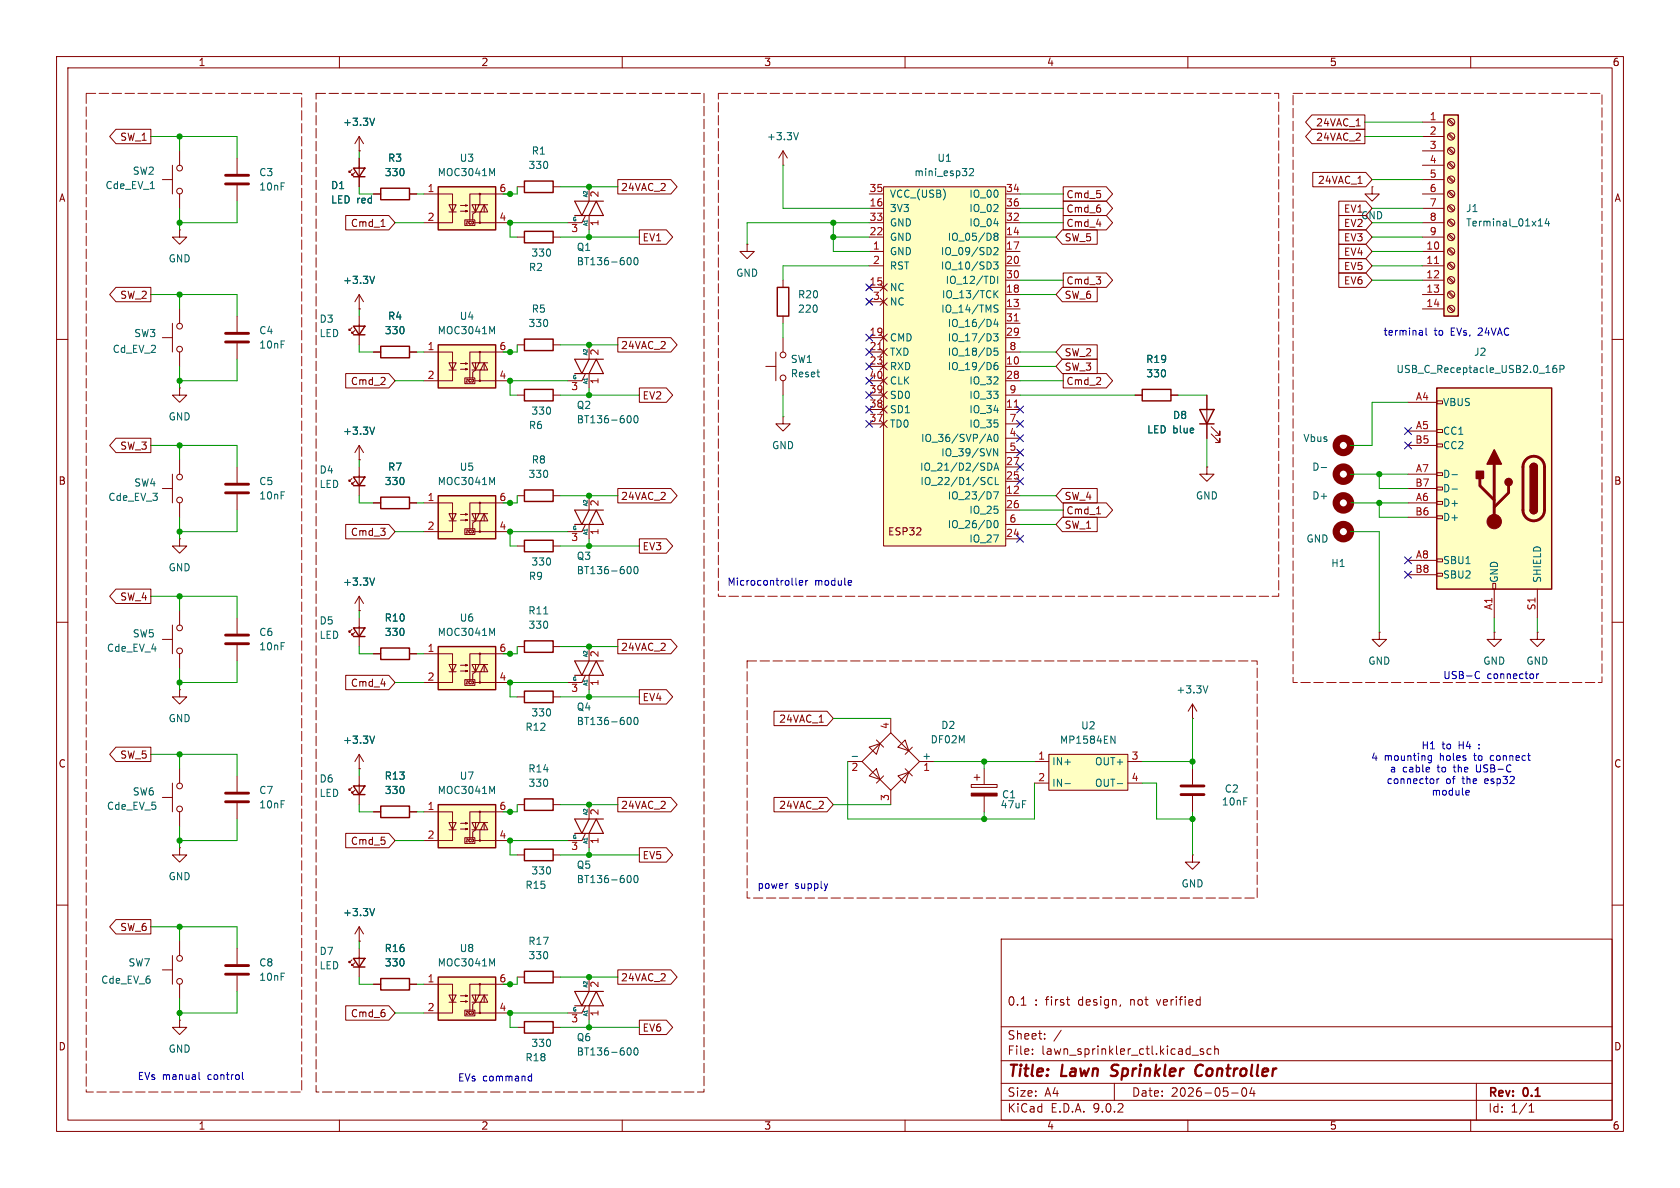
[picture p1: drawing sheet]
<svg xmlns="http://www.w3.org/2000/svg" width="297mm" height="210mm" viewBox="0 0 297 210" stroke-linecap="round" stroke-linejoin="round" font-family="sans-serif">
<defs><g id="words">
<g font-size="2.8" fill="#840000">
<text x="178" y="190.9">Title:</text>
<text x="187.7" y="190.9">Lawn</text>
<text x="197.3" y="190.9">Sprinkler</text>
<text x="213" y="190.9">Controller</text>
</g>
<g font-size="2.1" fill="#840000">
<text x="178" y="178">0.1</text>
<text x="182.9" y="178">: first</text>
<text x="190.8" y="178">design,</text>
<text x="200.1" y="178">not</text>
<text x="204.9" y="178">verified</text>
<text x="178" y="184">Sheet:</text>
<text x="178" y="186.7">File:</text>
<text x="184.1" y="186.7">lawn_sprinkler_ctl.kicad_sch</text>
<text x="178" y="196.9">KiCad</text>
<text x="178" y="194.1">Size:</text>
<text x="184.7" y="194.1">A4</text>
<text x="185.7" y="196.9">E.D.A.</text>
<text x="193.3" y="196.9">9.0.2</text>
<text x="200" y="194.1">Date:</text>
<text x="207" y="194.1">2026-05-04</text>
<text x="263" y="194.3">Rev:</text>
<text x="263" y="196.9">Id:</text>
<text x="267.1" y="196.9">1/1</text>
<text x="269.4" y="194.3">0.1</text>
</g>
<g font-size="1.8" fill="#840000">
<text x="35" y="11.9">1</text>
<text x="85" y="11.9">2</text>
<text x="135" y="11.9">3</text>
<text x="185" y="11.9">4</text>
<text x="235" y="11.9">5</text>
<text x="285" y="11.9">6</text>
<text x="232.6" y="22.5">24VAC_1</text>
<text x="21.2" y="25.1">SW_1</text>
<text x="232.6" y="25.1">24VAC_2</text>
<text x="10.3" y="35.9">A</text>
<text x="109.7" y="34">24VAC_2</text>
<text x="188.4" y="35.2">Cmd_5</text>
<text x="232.9" y="32.7">24VAC_1</text>
<text x="285.3" y="35.9">A</text>
<text x="61.9" y="40.3">Cmd_1</text>
<text x="188.4" y="37.8">Cmd_6</text>
<text x="188.4" y="40.3">Cmd_4</text>
<text x="237.5" y="40.3">EV2</text>
<text x="237.5" y="37.8">EV1</text>
<text x="113.5" y="42.9">EV1</text>
<text x="188.1" y="42.9">SW_5</text>
<text x="237.5" y="47.9">EV5</text>
<text x="237.5" y="45.4">EV4</text>
<text x="237.5" y="42.9">EV3</text>
<text x="21.2" y="53">SW_2</text>
<text x="188.1" y="53">SW_6</text>
<text x="188.4" y="50.5">Cmd_3</text>
<text x="237.5" y="50.5">EV6</text>
<text x="109.7" y="61.9">24VAC_2</text>
<text x="188.1" y="63.2">SW_2</text>
<text x="188.1" y="65.7">SW_3</text>
<text x="61.9" y="68.3">Cmd_2</text>
<text x="113.5" y="70.8">EV2</text>
<text x="188.4" y="68.3">Cmd_2</text>
<text x="21.2" y="79.7">SW_3</text>
<text x="10.3" y="85.9">B</text>
<text x="109.7" y="88.6">24VAC_2</text>
<text x="188.1" y="88.6">SW_4</text>
<text x="285.3" y="85.9">B</text>
<text x="61.9" y="94.9">Cmd_3</text>
<text x="156.9" y="94.8">ESP32</text>
<text x="188.1" y="93.7">SW_1</text>
<text x="188.4" y="91.1">Cmd_1</text>
<text x="113.5" y="97.5">EV3</text>
<text x="21.2" y="106.4">SW_4</text>
<text x="109.7" y="115.3">24VAC_2</text>
<text x="61.9" y="121.6">Cmd_4</text>
<text x="113.5" y="124.1">EV4</text>
<text x="137.6" y="128">24VAC_1</text>
<text x="10.3" y="135.9">C</text>
<text x="21.2" y="134.3">SW_5</text>
<text x="285.3" y="135.9">C</text>
<text x="109.7" y="143.2">24VAC_2</text>
<text x="137.6" y="143.2">24VAC_2</text>
<text x="61.9" y="149.5">Cmd_5</text>
<text x="113.5" y="152.1">EV5</text>
<text x="21.2" y="164.8">SW_6</text>
<text x="109.7" y="173.7">24VAC_2</text>
<text x="10.3" y="185.9">D</text>
<text x="61.9" y="180">Cmd_6</text>
<text x="113.5" y="182.6">EV6</text>
<text x="285.3" y="185.9">D</text>
<text x="35" y="199.9">1</text>
<text x="85" y="199.9">2</text>
<text x="135" y="199.9">3</text>
<text x="185" y="199.9">4</text>
<text x="235" y="199.9">5</text>
<text x="285" y="199.9">6</text>
</g>
<g font-size="1.8" fill="#006464">
<text x="60.6" y="22.5">+3.3V</text>
<text x="68.5" y="28.8">R3</text>
<text x="81.2" y="28.8">U3</text>
<text x="93.9" y="27.5">R1</text>
<text x="135.5" y="25">+3.3V</text>
<text x="165.6" y="28.8">U1</text>
<text x="18.6" y="33.6">Cde_EV_1</text>
<text x="23.4" y="31.1">SW2</text>
<text x="45.7" y="31.3">C3</text>
<text x="45.7" y="33.9">10nF</text>
<text x="58.4" y="33.6">D1</text>
<text x="67.9" y="31.3">330</text>
<text x="77.3" y="31.3">MOC3041M</text>
<text x="93.3" y="30.1">330</text>
<text x="157.2" y="35.2">VCC_(USB)</text>
<text x="161.6" y="31.3">mini_esp32</text>
<text x="171.3" y="35.2">IO_00</text>
<text x="58.4" y="36.2">LED red</text>
<text x="157.2" y="37.7">3V3</text>
<text x="157.2" y="40.2">GND</text>
<text x="171.3" y="37.7">IO_02</text>
<text x="171.3" y="40.2">IO_04</text>
<text x="240.5" y="39">GND</text>
<text x="259.1" y="37.7">J1</text>
<text x="259.1" y="40.2">Terminal_01x14</text>
<text x="29.7" y="46.6">GND</text>
<text x="93.8" y="45.6">330</text>
<text x="101.9" y="44.6">Q1</text>
<text x="101.9" y="47.1">BT136-600</text>
<text x="157.2" y="45.3">GND</text>
<text x="157.2" y="47.9">RST</text>
<text x="157.2" y="42.8">GND</text>
<text x="166.2" y="45.3">IO_09/SD2</text>
<text x="166.2" y="47.9">IO_10/SD3</text>
<text x="167.4" y="42.8">IO_05/D8</text>
<text x="60.6" y="50.4">+3.3V</text>
<text x="93.4" y="48.1">R2</text>
<text x="130" y="49.1">GND</text>
<text x="141" y="52.9">R20</text>
<text x="157.2" y="51.7">NC</text>
<text x="166.4" y="52.9">IO_13/TCK</text>
<text x="167.1" y="50.4">IO_12/TDI</text>
<text x="23.6" y="59.8">SW3</text>
<text x="45.7" y="59.3">C4</text>
<text x="56.4" y="57.3">D3</text>
<text x="56.4" y="59.8">LED</text>
<text x="67.9" y="59.3">330</text>
<text x="68.5" y="56.7">R4</text>
<text x="77.3" y="59.3">MOC3041M</text>
<text x="81.2" y="56.7">U4</text>
<text x="93.3" y="58">330</text>
<text x="93.9" y="55.5">R5</text>
<text x="141" y="55.5">220</text>
<text x="157.2" y="54.2">NC</text>
<text x="166.3" y="55.5">IO_14/TMS</text>
<text x="167.4" y="58">IO_16/D4</text>
<text x="19.8" y="62.6">Cd_EV_2</text>
<text x="45.7" y="61.8">10nF</text>
<text x="139.7" y="64.4">SW1</text>
<text x="157.2" y="60.6">CMD</text>
<text x="157.2" y="63.1">TXD</text>
<text x="157.2" y="65.6">RXD</text>
<text x="167.4" y="60.6">IO_17/D3</text>
<text x="167.4" y="63.1">IO_18/D5</text>
<text x="167.4" y="65.6">IO_19/D6</text>
<text x="202.5" y="64.4">R19</text>
<text x="260.5" y="63.1">J2</text>
<text x="139.7" y="66.9">Reset</text>
<text x="157.2" y="68.2">CLK</text>
<text x="157.2" y="70.7">SD0</text>
<text x="171.3" y="68.2">IO_32</text>
<text x="171.3" y="70.7">IO_33</text>
<text x="202.6" y="66.9">330</text>
<text x="246.8" y="66.1">USB_C_Receptacle_USB2.0_16P</text>
<text x="255" y="72">VBUS</text>
<text x="29.7" y="74.5">GND</text>
<text x="60.6" y="77.1">+3.3V</text>
<text x="93.4" y="76">R6</text>
<text x="93.8" y="73.5">330</text>
<text x="101.9" y="72.5">Q2</text>
<text x="101.9" y="75">BT136-600</text>
<text x="157.2" y="73.3">SD1</text>
<text x="157.2" y="75.8">TD0</text>
<text x="171.3" y="73.3">IO_34</text>
<text x="171.3" y="75.8">IO_35</text>
<text x="202.7" y="76.8">LED blue</text>
<text x="207.3" y="74.3">D8</text>
<text x="255" y="77.1">CC1</text>
<text x="56.4" y="83.9">D4</text>
<text x="68.5" y="83.4">R7</text>
<text x="81.2" y="83.4">U5</text>
<text x="93.9" y="82.1">R8</text>
<text x="136.4" y="79.6">GND</text>
<text x="162.6" y="83.4">IO_21/D2/SDA</text>
<text x="162.7" y="78.3">IO_36/SVP/A0</text>
<text x="166.3" y="80.9">IO_39/SVN</text>
<text x="230.3" y="78.3">Vbus</text>
<text x="231.9" y="83.4">D-</text>
<text x="255" y="79.6">CC2</text>
<text x="19.1" y="88.7">Cde_EV_3</text>
<text x="23.6" y="86.2">SW4</text>
<text x="45.7" y="86">C5</text>
<text x="45.7" y="88.5">10nF</text>
<text x="56.4" y="86.5">LED</text>
<text x="67.9" y="86">330</text>
<text x="77.3" y="86">MOC3041M</text>
<text x="93.3" y="84.7">330</text>
<text x="162.6" y="86">IO_22/D1/SCL</text>
<text x="167.4" y="88.5">IO_23/D7</text>
<text x="211.3" y="88.5">GND</text>
<text x="231.9" y="88.5">D+</text>
<text x="255" y="84.7">D-</text>
<text x="255" y="87.2">D-</text>
<text x="255" y="89.8">D+</text>
<text x="167.4" y="93.6">IO_26/D0</text>
<text x="171.3" y="91">IO_25</text>
<text x="255" y="92.3">D+</text>
<text x="29.7" y="101.2">GND</text>
<text x="93.8" y="100.2">330</text>
<text x="101.9" y="99.2">Q3</text>
<text x="101.9" y="101.7">BT136-600</text>
<text x="171.3" y="96.1">IO_27</text>
<text x="230.9" y="96.1">GND</text>
<text x="235.2" y="100.4">H1</text>
<text x="255" y="99.9">SBU1</text>
<text x="60.6" y="103.7">+3.3V</text>
<text x="93.4" y="102.7">R9</text>
<text x="255" y="102.5">SBU2</text>
<text x="265" y="103.1" transform="rotate(-90 265 103.1)">GND</text>
<text x="272.6" y="103.1" transform="rotate(-90 272.6 103.1)">SHIELD</text>
<text x="23.4" y="112.9">SW5</text>
<text x="45.7" y="112.6">C6</text>
<text x="56.4" y="110.6">D5</text>
<text x="56.4" y="113.1">LED</text>
<text x="67.9" y="110.1">R10</text>
<text x="67.9" y="112.6">330</text>
<text x="77.3" y="112.6">MOC3041M</text>
<text x="81.2" y="110.1">U6</text>
<text x="93.3" y="108.8">R11</text>
<text x="93.3" y="111.4">330</text>
<text x="18.8" y="115.4">Cde_EV_4</text>
<text x="45.7" y="115.2">10nF</text>
<text x="241.8" y="117.7">GND</text>
<text x="262.1" y="117.7">GND</text>
<text x="269.7" y="117.7">GND</text>
<text x="101.9" y="125.8">Q4</text>
<text x="207.9" y="122.8">+3.3V</text>
<text x="29.7" y="127.9">GND</text>
<text x="60.6" y="131.7">+3.3V</text>
<text x="92.8" y="129.4">R12</text>
<text x="93.8" y="126.8">330</text>
<text x="101.9" y="128.4">BT136-600</text>
<text x="164.4" y="131.6">DF02M</text>
<text x="166.3" y="129.1">D2</text>
<text x="187.3" y="131.7">MP1584EN</text>
<text x="191" y="129.1">U2</text>
<text x="93.3" y="136.8">R14</text>
<text x="162.9" y="134.4">+</text>
<text x="185.9" y="135.5">IN+</text>
<text x="193.5" y="135.5">OUT+</text>
<text x="18.8" y="143.4">Cde_EV_5</text>
<text x="23.4" y="140.8">SW6</text>
<text x="45.7" y="140.6">C7</text>
<text x="45.7" y="143.1">10nF</text>
<text x="56.4" y="138.5">D6</text>
<text x="56.4" y="141.1">LED</text>
<text x="67.9" y="138">R13</text>
<text x="67.9" y="140.6">330</text>
<text x="77.3" y="140.6">MOC3041M</text>
<text x="81.2" y="138">U7</text>
<text x="93.3" y="139.3">330</text>
<text x="176.8" y="143.1">47uF</text>
<text x="177" y="141.3">C1</text>
<text x="185.9" y="139.3">IN-</text>
<text x="193.5" y="139.3">OUT-</text>
<text x="215.9" y="142.6">10nF</text>
<text x="216.4" y="140.3">C2</text>
<text x="29.7" y="155.8">GND</text>
<text x="93.8" y="154.8">330</text>
<text x="101.9" y="153.8">Q5</text>
<text x="92.8" y="157.3">R15</text>
<text x="101.9" y="156.3">BT136-600</text>
<text x="208.8" y="157.1">GND</text>
<text x="60.6" y="162.2">+3.3V</text>
<text x="93.3" y="167.2">R17</text>
<text x="22.6" y="171">SW7</text>
<text x="45.7" y="171">C8</text>
<text x="45.7" y="173.6">10nF</text>
<text x="56.4" y="169">D7</text>
<text x="56.4" y="171.6">LED</text>
<text x="67.9" y="168.5">R16</text>
<text x="67.9" y="171">330</text>
<text x="77.3" y="171">MOC3041M</text>
<text x="81.2" y="168.5">U8</text>
<text x="93.3" y="169.8">330</text>
<text x="17.8" y="174.1">Cde_EV_6</text>
<text x="93.8" y="185.3">330</text>
<text x="101.9" y="184.3">Q6</text>
<text x="29.7" y="186.3">GND</text>
<text x="92.8" y="187.8">R18</text>
<text x="101.9" y="186.8">BT136-600</text>
</g>
<g font-size="1.8" fill="#a90000">
<text x="252.7" y="21.3">1</text>
<text x="252.7" y="23.9">2</text>
<text x="252.7" y="26.4">3</text>
<text x="252.7" y="29">4</text>
<text x="75.5" y="34">1</text>
<text x="88.2" y="34">6</text>
<text x="106.1" y="35" transform="rotate(-90 106.1 35)">2</text>
<text x="153.6" y="34">35</text>
<text x="177.8" y="34">34</text>
<text x="252.7" y="31.5">5</text>
<text x="252.7" y="34">6</text>
<text x="75.5" y="39.1">2</text>
<text x="88.2" y="39.1">4</text>
<text x="100.9" y="41.4">3</text>
<text x="106.1" y="40.1" transform="rotate(-90 106.1 40.1)">1</text>
<text x="153.6" y="36.6">16</text>
<text x="153.6" y="39.1">33</text>
<text x="153.6" y="41.7">22</text>
<text x="177.8" y="36.6">36</text>
<text x="177.8" y="39.1">32</text>
<text x="177.8" y="41.7">14</text>
<text x="252.7" y="36.6">7</text>
<text x="252.7" y="39.1">8</text>
<text x="252.7" y="41.7">9</text>
<text x="154.2" y="44.2">1</text>
<text x="154.2" y="46.7">2</text>
<text x="177.8" y="44.2">17</text>
<text x="177.8" y="46.7">20</text>
<text x="252.1" y="44.2">10</text>
<text x="252.1" y="46.7">11</text>
<text x="153.6" y="50.5">15</text>
<text x="154.2" y="53.1">3</text>
<text x="177.8" y="49.3">30</text>
<text x="177.8" y="51.8">18</text>
<text x="252.1" y="49.3">12</text>
<text x="252.1" y="51.8">13</text>
<text x="153.6" y="59.4">19</text>
<text x="177.8" y="54.4">13</text>
<text x="177.8" y="56.9">31</text>
<text x="177.8" y="59.4">29</text>
<text x="252.1" y="54.4">14</text>
<text x="75.5" y="62">1</text>
<text x="88.2" y="62">6</text>
<text x="106.1" y="62.9" transform="rotate(-90 106.1 62.9)">2</text>
<text x="153.6" y="62">21</text>
<text x="153.6" y="64.5">23</text>
<text x="177.8" y="64.5">10</text>
<text x="178.4" y="62">8</text>
<text x="75.5" y="67.1">2</text>
<text x="88.2" y="67.1">4</text>
<text x="100.9" y="69.3">3</text>
<text x="106.1" y="68" transform="rotate(-90 106.1 68)">1</text>
<text x="153.6" y="67.1">40</text>
<text x="153.6" y="69.6">39</text>
<text x="177.8" y="67.1">28</text>
<text x="178.4" y="69.6">9</text>
<text x="250.2" y="70.9">A4</text>
<text x="153.6" y="72.1">38</text>
<text x="153.6" y="74.7">37</text>
<text x="177.8" y="72.1">11</text>
<text x="178.4" y="77.2">4</text>
<text x="178.4" y="74.7">7</text>
<text x="250.2" y="75.9">A5</text>
<text x="177.8" y="82.3">27</text>
<text x="178.4" y="79.8">5</text>
<text x="250.1" y="78.5">B5</text>
<text x="250.2" y="83.6">A7</text>
<text x="75.5" y="88.6">1</text>
<text x="88.2" y="88.6">6</text>
<text x="106.1" y="89.6" transform="rotate(-90 106.1 89.6)">2</text>
<text x="177.8" y="84.8">25</text>
<text x="177.8" y="87.4">12</text>
<text x="177.8" y="89.9">26</text>
<text x="250.1" y="86.1">B7</text>
<text x="250.2" y="88.6">A6</text>
<text x="75.5" y="93.7">2</text>
<text x="88.2" y="93.7">4</text>
<text x="100.9" y="96">3</text>
<text x="106.1" y="94.7" transform="rotate(-90 106.1 94.7)">1</text>
<text x="177.8" y="95">24</text>
<text x="178.4" y="92.5">6</text>
<text x="250.1" y="91.2">B6</text>
<text x="250.1" y="101.3">B8</text>
<text x="250.2" y="98.8">A8</text>
<text x="263.9" y="107.9" transform="rotate(-90 263.9 107.9)">A1</text>
<text x="271.5" y="108" transform="rotate(-90 271.5 108)">S1</text>
<text x="75.5" y="115.3">1</text>
<text x="88.2" y="115.3">6</text>
<text x="106.1" y="116.3" transform="rotate(-90 106.1 116.3)">2</text>
<text x="75.5" y="120.4">2</text>
<text x="88.2" y="120.4">4</text>
<text x="100.9" y="122.6">3</text>
<text x="106.1" y="121.4" transform="rotate(-90 106.1 121.4)">1</text>
<text x="157.2" y="129" transform="rotate(-90 157.2 129)">4</text>
<text x="150.4" y="136.6">2</text>
<text x="163.1" y="136.6">1</text>
<text x="183.4" y="134.4">1</text>
<text x="200" y="134.4">3</text>
<text x="75.5" y="143.3">1</text>
<text x="88.2" y="143.3">6</text>
<text x="157.2" y="141.7" transform="rotate(-90 157.2 141.7)">3</text>
<text x="183.4" y="138.2">2</text>
<text x="200" y="138.2">4</text>
<text x="75.5" y="148.3">2</text>
<text x="88.2" y="148.3">4</text>
<text x="106.1" y="149.3" transform="rotate(-90 106.1 149.3)">1</text>
<text x="106.1" y="144.2" transform="rotate(-90 106.1 144.2)">2</text>
<text x="100.9" y="150.6">3</text>
<text x="75.5" y="173.7">1</text>
<text x="88.2" y="173.7">6</text>
<text x="75.5" y="178.8">2</text>
<text x="88.2" y="178.8">4</text>
<text x="106.1" y="179.8" transform="rotate(-90 106.1 179.8)">1</text>
<text x="106.1" y="174.7" transform="rotate(-90 106.1 174.7)">2</text>
<text x="100.9" y="181.1">3</text>
</g>
<g font-size="1.8" fill="#0000c2">
<text x="244.5" y="59.5">terminal</text>
<text x="253.5" y="59.5">to</text>
<text x="256.6" y="59.5">EVs,</text>
<text x="261.6" y="59.5">24VAC</text>
<text x="128.5" y="103.7">Microcontroller</text>
<text x="144" y="103.7">module</text>
<text x="255.1" y="120.2">USB-C</text>
<text x="262.9" y="120.2">connector</text>
<text x="242.3" y="134.7">4</text>
<text x="244.7" y="134.7">mounting</text>
<text x="245.6" y="136.8">a</text>
<text x="247.9" y="136.8">cable</text>
<text x="251.2" y="132.7">H1</text>
<text x="254.2" y="136.8">to</text>
<text x="254.6" y="134.7">holes</text>
<text x="254.9" y="132.7">to</text>
<text x="257.3" y="136.8">the</text>
<text x="258" y="132.7">H4</text>
<text x="260.9" y="134.7">to</text>
<text x="261.4" y="136.8">USB-C</text>
<text x="263.9" y="134.7">connect</text>
<text x="245" y="138.8">connector</text>
<text x="253" y="140.8">module</text>
<text x="255.6" y="138.8">of</text>
<text x="258.6" y="138.8">the</text>
<text x="262.8" y="138.8">esp32</text>
<text x="133.8" y="157.3">power</text>
<text x="140.5" y="157.3">supply</text>
<text x="24.2" y="191.1">EVs manual</text>
<text x="36.8" y="191.1">control</text>
<text x="80.9" y="191.4">EVs command</text>
</g>
<g font-size=".9" fill="#006464">
<text x="103.9" y="35" transform="rotate(-90 103.9 35)">A2</text>
<text x="101.1" y="39.1">G</text>
<text x="103.9" y="40.1" transform="rotate(-90 103.9 40.1)">A1</text>
<text x="103.9" y="63" transform="rotate(-90 103.9 63)">A2</text>
<text x="101.1" y="67.1">G</text>
<text x="103.9" y="68" transform="rotate(-90 103.9 68)">A1</text>
<text x="103.9" y="89.6" transform="rotate(-90 103.9 89.6)">A2</text>
<text x="101.1" y="93.7">G</text>
<text x="103.9" y="94.7" transform="rotate(-90 103.9 94.7)">A1</text>
<text x="103.9" y="116.3" transform="rotate(-90 103.9 116.3)">A2</text>
<text x="101.1" y="120.4">G</text>
<text x="103.9" y="121.4" transform="rotate(-90 103.9 121.4)">A1</text>
<text x="101.1" y="148.3">G</text>
<text x="103.9" y="149.3" transform="rotate(-90 103.9 149.3)">A1</text>
<text x="103.9" y="144.2" transform="rotate(-90 103.9 144.2)">A2</text>
<text x="101.1" y="178.8">G</text>
<text x="103.9" y="179.8" transform="rotate(-90 103.9 179.8)">A1</text>
<text x="103.9" y="174.7" transform="rotate(-90 103.9 174.7)">A2</text>
</g>
<g font-size=".7" fill="#840000">
<text x="82.1" y="39.9">ZCD</text>
<text x="82.1" y="67.8">ZCD</text>
<text x="82.1" y="94.5">ZCD</text>
<text x="82.1" y="121.1">ZCD</text>
<text x="82.1" y="149.1">ZCD</text>
<text x="82.1" y="179.6">ZCD</text>
</g>
</g></defs>
<g fill="none" stroke="#840000" stroke-width=".18">
<path d="M10 10h277v190h-277zM12 12h273v186h-273zM60 10v2M110 10v2M160 10v2M210 10v2M260 10v2M41.9 27.9v2.8M41.9 32.8v2.8M62.2 30l-.5 .5v-.3v.3h.3M62.7 30.5l-.5 .5v-.3v.3h.3M63.5 27.9v5.1"/>
<path d="M28.7 59.7h1.8M30.5 57.2v5M31.7 40.6v1.3h1.3l-1.3 1.3-1.2-1.3h1.2M31.7 40.6h.1M31.7 54.6v2.6M41.9 55.9v2.8M62.2 57.9l-.5 .5v-.2v.2h.3M62.7 58.4l-.5 .5v-.2v.2h.3M63.5 54.6h.1M63.5 52.1v2.5M63.5 55.9v5.1M63.5 52.1l-.8 1.2"/>
<path d="M63.5 52.1l.8 1.2M10 60h2M31.7 62.2v2.6M41.9 60.7v2.8M63.5 78.7v2.6M63.5 78.7l-.8 1.3M63.5 78.7l.8 1.3M200.7 69.9h1.2M207 69.9h1.3M213.4 69.9v7.6M214.1 76.7l1.5 1.5v-.7v.7h-.7M214.1 75.4l1.5 1.6v-.8v.8h-.7"/>
<path d="M285 60h2M41.9 82.6v2.7M41.9 87.4v2.8M62.2 84.6l-.5 .5v-.3v.3h.3M62.7 85.1l-.5 .5v-.3v.3h.3M63.5 81.3h.1M63.5 82.6v5M213.4 82.6v1.2h1.2l-1.2 1.3-1.3-1.3h1.3M213.4 82.6h.1M10 110h2M285 110h2M62.2 139.2l-.5 .5v-.3v.3h.3"/>
<path d="M62.7 139.7l-.5 .5v-.2v.2h.3M63.5 135.9h.1M63.5 133.4v2.5M63.5 137.2v5M63.5 133.4l-.8 1.2M63.5 133.4l.8 1.2M66 143.5h1.3M72.4 143.5h1.3M10 160h2M62.2 169.7l-.5 .5v-.3v.3h.3M62.7 170.2l-.5 .5v-.3v.3h.3M63.5 166.4h.1"/>
<path d="M63.5 163.8v2.6M63.5 167.6v5.1M63.5 163.8l-.8 1.3M63.5 163.8l.8 1.3M66 174h1.3M72.4 174h1.3M177 166h108v32h-108zM180.5 177.7h.9M188.5 176.7h.6M188.8 177.6l.3 .1M198.1 177.6l-.1 .2M285 160h2"/>
<path d="M60 198v2M110 198v2M160 198v2M177 194.5h108M177 191.5h108M177 187.5h108M177 181.5h108M182.5 186.3v.1M182.5 185.5v.1M184.7 183.6v.1M184.7 182.8v.1M187.6 182.1l-1.3 2"/>
<path d="M197 191.5v3M210 198v2M210.7 186.5h1.2M212.7 185.5l-.3-.1-.2 .2v.2l.5 .2v.3h-.5M214.1 185.5l-.4-.1-.3 .3v.4l.1 .2h.6M214.7 185.5l.3-.1 .3 .1 .1 .9M214.7 184.9v1.5M217.7 193.2h1.2M219.7 192.4l.2-.1a.81 .81 0 0 1 .6 .6 .81 .81 0 0 1-.3 .8l-.2 .1a.81 .81 0 0 1-.3-1.4zM221.3 192.2l-.3 1.1h.9M221.7 192.8v1M260 198v2"/>
<path d="M261 191.5v6.5M270.3 196.6h.9M270.3 195.5l.4-.4v1.5"/>
<circle cx="31.8" cy="57.7" r=".51"/>
<circle cx="31.8" cy="61.7" r=".51"/>
</g>
<path d="M196.4 190.1l.2 .1M196.7 188.4l-.1 .2v.4M212.3 188.2a1.13 1.13 0 0 0-.9 .7 1.13 1.13 0 0 0 .2 1.2l.3 .1 .5-.1" fill="none" stroke="#840000" stroke-width=".4"/>
<g fill="none" stroke="#840000" stroke-width="1.3">
<circle cx="237.5" cy="83.8" r="1.27"/>
<circle cx="237.5" cy="94" r="1.27"/>
</g>
<path d="M66.2 48.8l-.4 1.3M66.2 75.5l-.4 1.3M233.6 82.6h.9M66.2 130.1l-.4 1.3M66.2 160.6l-.4 1.3" fill="none" stroke="#006464" stroke-width=".18"/>
<g fill="none" stroke="#840000" stroke-width=".25">
<path d="M62.5 29.7h2l-1 1.5zM62.5 31.2h2M62.5 57.7h2l-1 1.5zM62.5 59.2h2M201.9 68.8h5.1v2.1h-5.1zM212.1 72.4h2.5l-1.2 2.5zM212.1 74.9h2.5M62.5 84.3h2l-1 1.6zM62.5 85.9h2M62.5 138.9h2l-1 1.6zM62.5 140.5h2M67.3 142.5h5.1v2h-5.1z"/>
<path d="M62.5 169.4h2l-1 1.5zM62.5 170.9h2M67.3 173h5.1v2h-5.1z"/>
</g>
<path d="M39.9 31h4M39.9 32.5h4M39.9 58.9h4M39.9 60.5h4M39.9 85.6h4M39.9 87.1h4" fill="none" stroke="#840000" stroke-width=".51"/>
<path d="M77.5 142.2h10.1v7.7h-10.1z" fill="#ffffc2"/>
<g fill="none" stroke="#840000" stroke-width=".18">
<path d="M62.2 111.3l-.5 .5v-.3v.3h.3M62.7 111.8l-.5 .5v-.3v.3h.3M63.5 109.2v5.1M264.2 111.8v1.2h1.2l-1.2 1.3-1.3-1.3h1.3M264.2 111.8h.1M171.7 138.7h4.6v.5h-4.6zM172.2 137.4h1M172.7 136.9v1M174 135.9v2.8M74.9 143.5h5.1v5.1h-5.1M79.4 145.4h1.2l-.6 1.3zM79.4 146.7h1.2"/>
<path d="M81.4 145.5h1.3l-.4 .2v-.3l.4 .1M81.4 146.6h1.3l-.4 .1v-.3l.4 .2M82.2 148.1h1.7v1h-1.7zM83.4 146.7h2.8l-.6-1.3-.6 1.3M83.9 148.6h.9M84.1 145.4v1.3l-.5 .4v1M84.7 145.4l-.6 1.3-.7-1.3h2.8M84.8 143.5h-1.7v4.6M84.8 146.7v1.9h5.4M85.6 145.4v1.3M90.2 143.5h-5.4v1.9M174 140.7v2.8"/>
<path d="M41.9 167.6v2.8M41.9 172.5v2.8"/>
<circle cx="84.8" cy="148.6" r=".13"/>
<circle cx="84.8" cy="143.5" r=".13"/>
</g>
<path d="M62.5 111h2l-1 1.5zM62.5 112.5h2M77.5 142.2h10.1v7.7h-10.1z" fill="none" stroke="#840000" stroke-width=".25"/>
<path d="M87 139.9l.4-.9v1.3" fill="none" stroke="#006464" stroke-width=".18"/>
<path d="M39.9 170.7h4M39.9 172.2h4" fill="none" stroke="#840000" stroke-width=".51"/>
<path d="M171.7 140.2h4.6v.5h-4.6z" fill="#840000" stroke="#840000" stroke-width=".18"/>
<path d="M185.4 133.4h14v6.3h-14z" fill="#ffffc2"/>
<g fill="none" stroke="#840000" stroke-width=".18">
<path d="M103.5 92.7l-.6 1.3h-2.6M104.1 87.6v2.6M104.1 92.7v2.6M149.9 134.6h2.5M153.7 132.1l1.9-.7-.7 2zM154.9 135.9l.7 1.9-1.9-.6zM154.9 130.8l1.3 1.3M156.2 137.2l-1.3 1.2M157.5 129.5l5.1 5.1-5.1 5.1-5.1-5.1zM157.5 127v2.5M157.5 139.7v2.5M158.7 137.2l2-.7-.7 1.9z"/>
<path d="M160 130.8l.7 1.9-2-.6zM160 135.9l1.3 1.3M161.3 132.1l-1.3 1.3M162.6 134.6h2.5M182.9 134.6h2.5M182.9 138.4h2.5M185.4 133.4h14v6.3h-14zM199.4 134.6h2.5M199.4 138.4h2.5"/>
</g>
<path d="M111.2 100.1a.68 .68 0 0 1 .4 .7 .68 .68 0 0 1-.4 .6M112.2 100.3l.2-.2a.68 .68 0 0 1 .4 .7 .68 .68 0 0 1-.4 .6l-.2-.1-.1-.4zM150.6 133.7h1M188.3 138.5h.9M196.4 130.1l.7 1.3v-1.3M197.5 138.5h1" fill="none" stroke="#006464" stroke-width=".18"/>
<path d="M101.6 92.7h5.1l-1.3-2.5-1.3 2.5M104.1 90.2l-1.2 2.5-1.3-2.5h5.1" fill="none" stroke="#840000" stroke-width=".2"/>
<path d="M254 68.6h20.3v35.5h-20.3z" fill="#ffffc2"/>
<g fill="none" stroke="#840000" stroke-width=".18">
<path d="M242.6 33v1.3h1.2l-1.2 1.3-1.3-1.3h1.3M242.6 33h.1M248.9 71.1h5.1M248.9 76.2h5.1M248.9 78.7h5.1M254 70.9h1v.5h-1zM254 75.9h1v.6h-1zM254 78.5h1v.5h-1zM248.9 83.8h5.1M248.9 86.4h5.1M248.9 88.9h5.1M248.9 91.4h5.1"/>
<path d="M248.9 99.1h5.1M254 83.6h1v.5h-1zM254 86.1h1v.5h-1zM254 88.6h1v.6h-1zM254 91.2h1v.5h-1zM254 98.8h1v.5h-1zM248.9 101.6h5.1M254 101.3h1v.6h-1zM263.9 103.1h.5v1h-.5zM264.2 104.1v5.1M271.8 104.1v5.1"/>
</g>
<path d="M254 68.6h20.3v35.5h-20.3zM270.5 82.6a.64 .64 0 0 1 .6-.7 .64 .64 0 0 1 .7 .7M270.5 90.2a.64 .64 0 0 0 .6 .6 .64 .64 0 0 0 .7-.6" fill="none" stroke="#840000" stroke-width=".25"/>
<path d="M261.6 84.6v1.3l2.6 2.5M264.2 82v10.2M266.7 85.9v1.2l-2.5 2.6M269.8 81.2a1.91 1.91 0 0 1 2.1-.4 1.91 1.91 0 0 1 1.1 1.8v7.6a1.91 1.91 0 0 1-1.9 1.9 1.91 1.91 0 0 1-1.9-1.9v-7.8l.2-.6z" fill="none" stroke="#840000" stroke-width=".51"/>
<g fill="#840000" stroke="#840000" stroke-width=".25">
<path d="M270.5 82.6h1.3v7.6h-1.3z"/>
<path d="M270.7 82.1a.64 .64 0 0 1 .7-.1 .64 .64 0 0 1 .4 .6h-1.3z"/>
<path d="M270.5 90.2h1.3a.64 .64 0 0 1-.7 .6 .64 .64 0 0 1-.6-.6z"/>
<path d="M264.2 79.5l1.2 2.5h-2.5z"/>
<path d="M261 83.3h1.3v1.3h-1.3z"/>
<circle cx="266.7" cy="85.2" r=".63"/>
</g>
<circle cx="264.2" cy="92.2" r="1.27" fill="#840000" stroke="#840000" stroke-width=".18"/>
<path d="M275.1 64.6h-.3a.86 .86 0 0 0 0 1.3l.4-.2v-.4l-.2-.2h-.2l-.3 .2M275.8 65.3l.6-.1 .1-.2-.1-.3-.6-.1v1.3M256.7 83.9h1M256.7 86.5h1" fill="none" stroke="#006464" stroke-width=".18"/>
<path d="M77.5 61h10.1v7.6h-10.1z" fill="#ffffc2"/>
<g fill="none" stroke="#840000" stroke-width=".18">
<path d="M74.9 62.2h5.1v5.1h-5.1M79.4 64.1h1.2l-.6 1.3zM79.4 65.4h1.2M81.4 64.3h1.3l-.4 .1v-.3l.4 .2M81.4 65.3h1.3l-.4 .1v-.2l.4 .1M82.2 66.8h1.7v1h-1.7zM83.4 65.4h2.8l-.6-1.3-.6 1.3M83.9 67.3h.9M84.1 64.1v1.3l-.5 .4v1M84.7 64.1l-.6 1.3-.7-1.3h2.8M84.8 62.2h-1.7v4.6M84.8 65.4v1.9h5.4"/>
<path d="M85.6 64.1v1.3M90.2 62.2h-5.4v1.9"/>
<circle cx="84.8" cy="62.2" r=".13"/>
<circle cx="84.8" cy="67.3" r=".13"/>
</g>
<path d="M77.5 61h10.1v7.6h-10.1z" fill="none" stroke="#840000" stroke-width=".25"/>
<path d="M87 58.6l.4-.9v1.3" fill="none" stroke="#006464" stroke-width=".18"/>
<path d="M255.3 20.3h2.5v35.6h-2.5z" fill="#ffffc2"/>
<path d="M255.3 20.3h2.5v35.6h-2.5zM92.7 59.9h5.1v2.1h-5.1zM92.7 40.9h5.1v2h-5.1zM92.7 113.3h5.1v2h-5.1z" fill="none" stroke="#840000" stroke-width=".25"/>
<g fill="none" stroke="#840000" stroke-width=".18">
<path d="M251.5 21.6h3.8M251.5 24.1h3.8M251.5 26.7h3.8M251.5 29.2h3.8M251.5 31.8h3.8M251.5 34.3h3.8M251.5 36.8h3.8M251.5 39.4h3.8M256 21.3l.9 .8M256 23.8l.9 .8M256 26.3l.9 .9M256 28.9l.9 .8"/>
<path d="M256 31.4l.9 .9M256 34l.9 .8M256 36.5l.9 .8M256 39l.9 .9M256.2 21.1l.8 .8M256.2 23.6l.8 .9M256.2 26.2l.8 .8M256.2 28.7l.8 .8M256.2 31.2l.8 .9M256.2 33.8l.8 .8M256.2 36.3l.8 .9M256.2 38.9l.8 .8"/>
<path d="M91.4 41.9h1.3M97.8 41.9h1.3M251.5 41.9h3.8M251.5 44.5h3.8M251.5 47h3.8M251.5 49.5h3.8M251.5 52.1h3.8M251.5 54.6h3.8M256 41.6l.9 .8M256 44.1l.9 .9M256 46.7l.9 .8M256 49.2l.9 .8"/>
<path d="M256 51.7l.9 .9M256 54.3l.9 .8M256.2 41.4l.8 .8M256.2 43.9l.8 .9M256.2 46.5l.8 .8M256.2 49l.8 .9M256.2 51.6l.8 .8M256.2 54.1l.8 .8M91.4 61h1.3M97.8 61h1.3M91.4 114.3h1.3M97.8 114.3h1.3"/>
<path d="M243.8 111.8v1.2h1.3l-1.3 1.3-1.2-1.3h1.2M243.8 111.8h.1M41.9 137.2v2.8M210.8 127h.1M210.8 124.5v2.5M210.8 135.9v2.8M210.8 124.5l-.7 1.2M210.8 124.5l.8 1.2M41.9 142v2.8M210.8 151.1v1.3h1.3l-1.3 1.3-1.3-1.3h1.3M210.8 151.1h.1M210.8 140.7v2.8"/>
<circle cx="256.5" cy="39.4" r=".63"/>
<circle cx="256.5" cy="26.7" r=".63"/>
<circle cx="256.5" cy="21.6" r=".63"/>
<circle cx="256.5" cy="24.1" r=".63"/>
<circle cx="256.5" cy="29.2" r=".63"/>
<circle cx="256.5" cy="31.7" r=".63"/>
<circle cx="256.5" cy="36.8" r=".63"/>
<circle cx="256.5" cy="34.3" r=".63"/>
<circle cx="256.5" cy="41.9" r=".63"/>
<circle cx="256.5" cy="44.4" r=".63"/>
<circle cx="256.5" cy="52.1" r=".63"/>
<circle cx="256.5" cy="54.6" r=".63"/>
<circle cx="256.5" cy="47" r=".63"/>
<circle cx="256.5" cy="49.5" r=".63"/>
</g>
<path d="M253.6 46.6h.7" fill="none" stroke="#a90000" stroke-width=".18"/>
<path d="M272 39.9h.7M273.5 38.6l-.3 .9h.7M273.8 39.1v.8M96.1 108.5h.8M213.5 121.2l-.4 1.3" fill="none" stroke="#006464" stroke-width=".18"/>
<path d="M208.8 138.9h4.1M39.9 140.2h4M39.9 141.7h4M208.8 140.5h4.1" fill="none" stroke="#840000" stroke-width=".51"/>
<path d="M77.5 114.3h10.1v7.6h-10.1z" fill="#ffffc2"/>
<g fill="none" stroke="#840000" stroke-width=".18">
<path d="M31.7 68.6v1.3h1.3l-1.3 1.2-1.2-1.2h1.2M31.7 68.6h.1M103.5 66l-.6 1.3h-2.6M104.1 61v2.5M104.1 66v2.6M31.7 95.3v1.2h1.3l-1.3 1.3-1.2-1.3h1.2M31.7 95.3h.1M91.4 96.5h1.3M91.4 87.6h1.3M97.8 96.5h1.3M97.8 87.6h1.3M66 115.6h1.3"/>
<path d="M72.4 115.6h1.3M74.9 115.6h5.1v5.1h-5.1M79.4 117.5h1.2l-.6 1.2zM79.4 118.7h1.2M81.4 117.6h1.3l-.4 .1v-.2l.4 .1M81.4 118.6h1.3l-.4 .1v-.2l.4 .1M83.4 118.7h2.8l-.6-1.2-.6 1.2M84.1 117.5v1.2l-.5 .4v1M84.7 117.5l-.6 1.2-.7-1.2h2.8M84.8 115.6h-1.7v4.5M84.8 118.7v2h5.4M85.6 117.5v1.2"/>
<path d="M90.2 115.6h-5.4v1.9M103.5 119.4l-.6 1.3h-2.6M104.1 114.3v2.5M104.1 119.4v2.5M271.8 111.8v1.2h1.2l-1.2 1.3-1.3-1.3h1.3M271.8 111.8h.1M31.7 121.9v1.3h1.3l-1.3 1.3-1.2-1.3h1.2M31.7 121.9h.1M82.2 120.1h1.7v1.1h-1.7zM83.9 120.7h.9M91.4 123.2h1.3M97.8 123.2h1.3"/>
<path d="M31.7 149.9v1.2h1.3l-1.3 1.3-1.2-1.3h1.2M31.7 149.9h.1M91.4 142.2h1.3M97.8 142.2h1.3M91.4 172.7h1.3M97.8 172.7h1.3M103.5 177.8l-.6 1.3h-2.6M104.1 172.7v2.6M104.1 177.8v2.5M91.4 181.6h1.3M97.8 181.6h1.3"/>
<circle cx="84.8" cy="115.6" r=".13"/>
<circle cx="84.8" cy="120.7" r=".13"/>
</g>
<path d="M92.7 95.5h5.1v2h-5.1zM92.7 86.6h5.1v2h-5.1zM67.3 114.6h5.1v2h-5.1zM77.5 114.3h10.1v7.6h-10.1zM92.7 122.2h5.1v2h-5.1zM92.7 141.2h5.1v2.1h-5.1zM92.7 171.7h5.1v2h-5.1zM92.7 180.6h5.1v2h-5.1z" fill="none" stroke="#840000" stroke-width=".25"/>
<path d="M111.2 73.5a.68 .68 0 0 1 .4 .6 .68 .68 0 0 1-.4 .6M112.2 73.6l.2-.1a.68 .68 0 0 1 .4 .6 .68 .68 0 0 1-.4 .6l-.2-.1-.1-.3zM87 112l.4-.9v1.2M111.2 126.8a.68 .68 0 0 1 .4 .7 .68 .68 0 0 1-.4 .6M112.2 126.9l.2-.1a.68 .68 0 0 1 .4 .7 .68 .68 0 0 1-.4 .6l-.2-.1-.1-.4zM111.2 185.2a.68 .68 0 0 1 .4 .7 .68 .68 0 0 1-.4 .6M112.2 185.4l.2-.2a.68 .68 0 0 1 .4 .7 .68 .68 0 0 1-.4 .6l-.2-.1-.1-.4z" fill="none" stroke="#006464" stroke-width=".18"/>
<g fill="none" stroke="#840000" stroke-width="1.3">
<circle cx="237.5" cy="78.7" r="1.27"/>
<circle cx="237.5" cy="88.9" r="1.27"/>
</g>
<path d="M101.6 66h5.1l-1.3-2.5-1.3 2.5M104.1 63.5l-1.2 2.5-1.3-2.5h5.1M101.6 119.4h5.1l-1.3-2.6-1.3 2.6M104.1 116.8l-1.2 2.6-1.3-2.6h5.1M101.6 177.8h5.1l-1.3-2.5-1.3 2.5M104.1 175.3l-1.2 2.5-1.3-2.5h5.1" fill="none" stroke="#840000" stroke-width=".2"/>
<path d="M77.5 172.7h10.1v7.6h-10.1z" fill="#ffffc2"/>
<g fill="none" stroke="#840000" stroke-width=".18">
<path d="M103.5 38.1l-.6 1.3h-2.6M104.1 33v2.6M104.1 38.1v2.5M66 62.2h1.3M72.4 62.2h1.3M91.4 69.9h1.3M97.8 69.9h1.3M28.7 113h1.8M30.5 110.5v5.1M31.7 108v2.5M31.7 115.6v2.5M30.5 138.4v5.1"/>
<path d="M31.7 135.9v2.5M28.7 141h1.8M31.7 143.5v2.6M28.7 171.5h1.8M30.5 168.9v5.1M31.7 166.4v2.5M31.7 174v2.5M74.9 174h5.1v5.1h-5.1M79.4 175.9h1.2l-.6 1.3zM79.4 177.2h1.2M81.4 176h1.3l-.4 .1v-.2l.4 .1M81.4 177h1.3l-.4 .2v-.3l.4 .1"/>
<path d="M82.2 178.6h1.7v1h-1.7zM83.4 177.2h2.8l-.6-1.3-.6 1.3M83.9 179.1h.9M84.1 175.9v1.3l-.5 .3v1.1M84.7 175.9l-.6 1.3-.7-1.3h2.8M84.8 174h-1.7v4.6M84.8 177.2v1.9h5.4M85.6 175.9v1.3M90.2 174h-5.4v1.9M31.7 180.3v1.3h1.3l-1.3 1.3-1.2-1.3h1.2M31.7 180.3h.1"/>
<circle cx="31.8" cy="115.1" r=".51"/>
<circle cx="31.8" cy="111" r=".51"/>
<circle cx="31.8" cy="138.9" r=".51"/>
<circle cx="31.8" cy="143" r=".51"/>
<circle cx="31.8" cy="173.5" r=".51"/>
<circle cx="31.8" cy="169.4" r=".51"/>
<circle cx="84.8" cy="174" r=".13"/>
<circle cx="84.8" cy="179.1" r=".13"/>
</g>
<path d="M67.3 61.2h5.1v2h-5.1zM92.7 68.8h5.1v2.1h-5.1zM77.5 172.7h10.1v7.6h-10.1z" fill="none" stroke="#840000" stroke-width=".25"/>
<path d="M111.2 45.5a.68 .68 0 0 1 .4 .7 .68 .68 0 0 1-.4 .6M112.2 45.7l.2-.2a.68 .68 0 0 1 .4 .7 .68 .68 0 0 1-.4 .6l-.2-.1-.1-.4zM87 170.4l.4-.9v1.3" fill="none" stroke="#006464" stroke-width=".18"/>
<path d="M101.6 38.1h5.1l-1.3-2.5-1.3 2.5M104.1 35.6l-1.2 2.5-1.3-2.5h5.1" fill="none" stroke="#840000" stroke-width=".2"/>
<path d="M77.5 33h10.1v7.6h-10.1z" fill="#ffffc2"/>
<g fill="none" stroke="#840000" stroke-width=".18">
<path d="M28.7 31.8h1.8M30.5 29.2v5.1M31.7 26.7v2.5M31.7 34.3v2.5M74.9 34.3h5.1v5.1h-5.1M79.4 36.2h1.2l-.6 1.3zM79.4 37.5h1.2M81.4 36.3h1.3l-.4 .1v-.2l.4 .1M81.4 37.3h1.3l-.4 .2v-.3l.4 .1M82.2 38.9h1.7v1h-1.7zM83.4 37.5h2.8l-.6-1.3-.6 1.3M83.9 39.4h.9"/>
<path d="M84.1 36.2v1.3l-.5 .3v1.1M84.7 36.2l-.6 1.3-.7-1.3h2.8M84.8 34.3h-1.7v4.6M84.8 37.5v1.9h5.4M85.6 36.2v1.3M90.2 34.3h-5.4v1.9M91.4 33h1.3M97.8 33h1.3M28.7 86.4h1.8M30.5 83.8v5.1M31.7 81.3v2.5M31.7 88.9v2.5"/>
<path d="M66 88.9h1.3M72.4 88.9h1.3M41.9 109.2v2.8M41.9 114v2.8M63.5 108h.1M63.5 105.4l-.8 1.3M63.5 105.4l.8 1.3M63.5 105.4v2.6M91.4 151.1h1.3M97.8 151.1h1.3"/>
<circle cx="31.8" cy="33.8" r=".51"/>
<circle cx="31.8" cy="29.7" r=".51"/>
<circle cx="84.8" cy="34.3" r=".13"/>
<circle cx="84.8" cy="39.4" r=".13"/>
<circle cx="31.8" cy="84.3" r=".51"/>
<circle cx="31.8" cy="88.4" r=".51"/>
</g>
<path d="M77.5 33h10.1v7.6h-10.1zM92.7 32h5.1v2h-5.1zM67.3 87.9h5.1v2h-5.1zM92.7 150.1h5.1v2h-5.1z" fill="none" stroke="#840000" stroke-width=".25"/>
<path d="M87 30.7l.4-.9v1.3M66.2 102.2l-.4 1.2" fill="none" stroke="#006464" stroke-width=".18"/>
<path d="M39.9 112.3h4M39.9 113.8h4" fill="none" stroke="#840000" stroke-width=".51"/>
<path d="M156.2 33h21.6v63.5h-21.6z" fill="#ffffc2"/>
<g fill="none" stroke="#840000" stroke-width=".18">
<path d="M63.5 26.7h.1M63.5 24.1l-.8 1.3M63.5 24.1l.8 1.3M63.5 24.1v2.6M138.4 29.2h.1M138.4 26.7l-.7 1.2M138.4 26.7l.8 1.2M138.4 26.7v2.5M153.7 34.3h2.5M153.7 36.8h2.5M153.7 39.4h2.5M156.2 33h21.6v63.5h-21.6z"/>
<path d="M177.8 34.3h2.5M177.8 36.8h2.5M177.8 39.4h2.5M132.1 43.2v1.3h1.2l-1.2 1.2-1.3-1.2h1.3M132.1 43.2h.1M138.4 49.5v1.3M138.4 55.9v1.3M138.4 59.7v2.5M153.3 53l.8 .7M153.7 44.5h2.5M153.7 47h2.5M153.7 53.3h2.5"/>
<path d="M153.7 41.9h2.5M153.7 59.7h2.5M153.7 50.8h2.5M154.1 53l-.8 .7M155.6 52.7l1.2 1.3M155.6 50.2l1.2 1.2M155.6 59.1l1.2 1.2M156.8 52.7l-1.2 1.3M156.8 50.2l-1.2 1.2M156.8 59.1l-1.2 1.2M177.8 44.5h2.5M177.8 47h2.5"/>
<path d="M177.8 41.9h2.5M177.8 49.5h2.5M177.8 52.1h2.5M177.8 54.6h2.5M177.8 57.2h2.5M177.8 59.7h2.5M135.4 64.8h1.8M137.2 62.2v5.1M138.4 73.7v1.2h1.3l-1.3 1.3-1.2-1.3h1.2M138.4 73.7h.1M138.4 67.3v2.6M153.7 62.2h2.5"/>
<path d="M153.7 64.8h2.5M153.7 67.3h2.5M153.7 69.9h2.5M153.7 72.4h2.5M153.7 74.9h2.5M155.6 61.6l1.2 1.3M155.6 64.1l1.2 1.3M155.6 66.7l1.2 1.2M155.6 69.2l1.2 1.3M155.6 71.8l1.2 1.2M155.6 74.3l1.2 1.3M156.8 61.6l-1.2 1.3"/>
<path d="M156.8 64.1l-1.2 1.3M156.8 66.7l-1.2 1.2M156.8 69.2l-1.2 1.3M156.8 71.8l-1.2 1.2M156.8 74.3l-1.2 1.3M177.8 77.5h2.5M177.8 62.2h2.5M177.8 64.8h2.5M177.8 67.3h2.5M177.8 69.9h2.5M177.8 72.4h2.5M177.8 74.9h2.5"/>
<path d="M177.8 80h2.5M177.8 82.6h2.5M177.8 85.1h2.5M177.8 87.6h2.5M177.8 90.2h2.5M177.8 92.7h2.5M177.8 95.3h2.5M103.5 147.3l-.6 1.3h-2.6M104.1 142.2v2.6M104.1 147.3v2.6"/>
<circle cx="138.4" cy="62.7" r=".51"/>
<circle cx="138.4" cy="66.8" r=".51"/>
</g>
<g fill="none" stroke="#006464" stroke-width=".18">
<path d="M66.2 20.9l-.4 1.3M141.2 23.4l-.5 1.3M171.4 29.9l.5-.1 .2 .4-.8 .9h.8M175.6 48.9l.2 .5-.2 .6M175.7 46.3h.7l-.4 .5 .4 .1v.5l-.2 .2-.5-.2M175.7 59h.7l-.4 .5 .4 .1v.5l-.2 .2-.5-.2M175.7 43.9l.5-.1 .2 .3-.7 .9h.7M175.8 54.5l.5 .1 .1 .3-.2 .3-.5-.1M175.8 54h.6M175.9 51.9l.5 .7M176 41.8l-.3-.3 .3-.3h.2l.2 .3-.2 .3M176 41.8l-.3 .2 .1 .4 .2 .1 .3-.1 .1-.2v-.2l-.2-.2"/>
<path d="M176 41.8h.2M176 56.4l-.3 .9h.8M176.3 56.9v.8M176.4 48.8v1.3M176.4 51.4l-.7 .7M174.5 78l.4-1.2 .5 1.2M174.6 77.7h.6M175.7 79.3l.7 1.3v-1.3M175.8 76.9l.2-.1a.68 .68 0 0 1 .5 .6 .68 .68 0 0 1-.5 .6l-.2-.1-.1-.3zM176.3 64.1h-.3a.86 .86 0 0 0 0 1.2l.4-.1v-.4l-.2-.2h-.4l-.1 .2M176.4 61.5h-.6l-.1 .6 .2-.1 .4 .1 .1 .2v.4l-.2 .1-.5-.1M174.6 81.9a.64 .64 0 0 1 .8 .6 .64 .64 0 0 1-.8 .6"/>
<path d="M174.7 85.4l.4 .3 .3-.2M175.4 84.5l-.3-.1-.4 .3M175.7 86.9h.8l-.5 1.3M175.7 83.1l.4-1.2 .5 1.2M175.8 92.1l.2-.1a.68 .68 0 0 1 .5 .7 .68 .68 0 0 1-.5 .6l-.2-.1-.1-.4zM175.8 82.8h.6M176 84.4v1.3h.6M111.2 154.8a.68 .68 0 0 1 .4 .6 .68 .68 0 0 1-.4 .6M112.2 154.9l.2-.1a.68 .68 0 0 1 .4 .6 .68 .68 0 0 1-.4 .6l-.2-.1-.1-.4z"/>
</g>
<path d="M179.3 56.7h.7M155.2 61.8h.7M179.3 72h.7" fill="none" stroke="#a90000" stroke-width=".18"/>
<path d="M137.4 50.8h2v5.1h-2z" fill="none" stroke="#840000" stroke-width=".25"/>
<path d="M101.6 147.3h5.1l-1.3-2.5-1.3 2.5M104.1 144.8l-1.2 2.5-1.3-2.5h5.1" fill="none" stroke="#840000" stroke-width=".2"/>
<path d="M77.5 87.6h10.1v7.7h-10.1z" fill="#ffffc2"/>
<g fill="none" stroke="#840000" stroke-width=".18">
<path d="M20.5 22.9h6.2v2.5h-6.2l-1.1-1.3zM61.1 38.1h7.6l1.1 1.3-1.1 1.2h-7.6zM63.5 26.7h.1M63.5 27.9v1.8M63.5 31.2v1.8M66 34.3h1.3M72.4 34.3h1.3M109.2 31.7h9.4l1.1 1.3-1.1 1.3h-9.4zM188 35.6h7.6l1.1 1.2-1.1 1.3h-7.6zM188 38.1h7.6l1.1 1.3-1.1 1.2h-7.6zM188 33h7.6l1.1 1.3-1.1 1.3h-7.6zM231.9 22.9h9.4v2.5h-9.4l-1.1-1.3z"/>
<path d="M231.9 20.3h9.4v2.6h-9.4l-1.1-1.3zM232.1 30.5h9.4l1.1 1.3-1.1 1.2h-9.4zM236.7 38.1h4.8l1.1 1.3-1.1 1.2h-4.8zM236.7 35.6h4.8l1.1 1.2-1.1 1.3h-4.8zM239.8 22.3h.7M240.1 32.4h.7M20.5 50.8h6.2v2.5h-6.2l-1.1-1.2zM63.5 54.6h.1M67.4 40h.7M109.2 59.7h9.4l1.1 1.3-1.1 1.2h-9.4zM113 40.6h4.8l1.1 1.3-1.1 1.3h-4.8zM187.8 40.6h6.2v2.6h-6.2l-1.1-1.3z"/>
<path d="M187.8 50.8h6.2v2.5h-6.2l-1.1-1.2zM188 48.3h7.6l1.1 1.2-1.1 1.3h-7.6zM236.7 48.3h4.8l1.1 1.2-1.1 1.3h-4.8zM236.7 45.7h4.8l1.1 1.3-1.1 1.3h-4.8zM236.7 43.2h4.8l1.1 1.3-1.1 1.2h-4.8zM236.7 40.6h4.8l1.1 1.3-1.1 1.3h-4.8zM20.5 77.5h6.2v2.5h-6.2l-1.1-1.3zM61.1 66h7.6l1.1 1.3-1.1 1.3h-7.6zM66 62.2h1.3M72.4 62.2h1.3M113 68.6h4.8l1.1 1.3-1.1 1.2h-4.8zM187.8 61h6.2v2.5h-6.2l-1.1-1.3z"/>
<path d="M187.8 63.5h6.2v2.5h-6.2l-1.1-1.2zM188 66h7.6l1.1 1.3-1.1 1.3h-7.6zM200.7 69.9h1.2M207 69.9h1.3M213.4 69.9v2.5M213.4 74.9v2.6M61.1 92.7h7.6l1.1 1.3-1.1 1.3h-7.6zM63.5 81.3h.1M66 88.9h1.3M72.4 88.9h1.3M74.9 88.9h5.1v5.1h-5.1M79.4 90.8h1.2l-.6 1.3z"/>
<path d="M79.4 92.1h1.2M81.4 90.9h1.3l-.4 .2v-.3l.4 .1M81.4 91.9h1.3l-.4 .2v-.3l.4 .1M82.2 93.5h1.7v1h-1.7zM83.4 92.1h2.8l-.6-1.3-.6 1.3M83.9 94h.9M84.1 90.8v1.3l-.5 .4v1M84.7 90.8l-.6 1.3-.7-1.3h2.8M84.8 88.9h-1.7v4.6M84.8 92.1v1.9h5.4M85.6 90.8v1.3M90.2 88.9h-5.4v1.9"/>
<path d="M109.2 86.4h9.4l1.1 1.2-1.1 1.3h-9.4zM113 95.2h4.8l1.1 1.3-1.1 1.3h-4.8zM187.8 86.4h6.2v2.5h-6.2l-1.1-1.3zM187.8 91.4h6.2v2.6h-6.2l-1.1-1.3zM188 88.9h7.6l1.1 1.3-1.1 1.2h-7.6zM193.9 90.8h.7M20.5 104.1h6.2v2.6h-6.2l-1.1-1.3zM61.1 119.4h7.6l1.1 1.3-1.1 1.2h-7.6zM63.5 108h.1M66 115.6h1.3M72.4 115.6h1.3M109.2 113h9.4l1.1 1.3-1.1 1.3h-9.4z"/>
<path d="M20.5 132.1h6.2v2.5h-6.2l-1.1-1.2zM63.5 135.9h.1M113 121.9h4.8l1.1 1.3-1.1 1.3h-4.8zM136.8 125.7h9.4l1.1 1.3-1.1 1.3h-9.4zM144.8 127.7h.7M61.1 147.3h7.6l1.1 1.3-1.1 1.3h-7.6zM66 143.5h1.3M72.4 143.5h1.3M109.2 141h9.4l1.1 1.2-1.1 1.3h-9.4zM113 149.9h4.8l1.1 1.2-1.1 1.3h-4.8zM136.8 141h9.4l1.1 1.2-1.1 1.3h-9.4zM20.5 162.6h6.2v2.5h-6.2l-1.1-1.3z"/>
<path d="M61.1 177.8h7.6l1.1 1.3-1.1 1.2h-7.6zM63.5 166.4h.1M66 174h1.3M72.4 174h1.3M109.2 171.4h9.4l1.1 1.3-1.1 1.3h-9.4zM113 180.3h4.8l1.1 1.3-1.1 1.3h-4.8z"/>
<circle cx="84.8" cy="88.9" r=".13"/>
<circle cx="84.8" cy="94" r=".13"/>
</g>
<path d="M67.3 33.3h5.1v2h-5.1zM77.5 87.6h10.1v7.7h-10.1z" fill="none" stroke="#840000" stroke-width=".25"/>
<path d="M66.2 20.9l-.4 1.3M66.2 48.8l-.4 1.3M66.2 75.5l-.4 1.3M87 85.3l.4-.9v1.3M66.2 102.2l-.4 1.2M66.2 130.1l-.4 1.3M66.2 160.6l-.4 1.3" fill="none" stroke="#006464" stroke-width=".18"/>
<g fill="none" stroke="#009600" stroke-width=".18">
<path d="M26.7 24.1h15.2v3.8M31.7 24.1v2.6M31.7 36.8v3.8M41.9 35.6v3.8h-10.2M63.5 26.7v1.2M63.5 33v1.3M69.8 39.4h5.1M73.7 34.3h1.2M91.4 33v1.3h-2.5M99.1 33h10.1M100.3 39.4h-10.1v2.5h1.2M138.4 29.2v7.6h15.3"/>
<path d="M147.3 39.4v5.1h6.4M153.7 39.4h-21.6v3.8M180.3 34.3h7.7M180.3 39.4h7.7M180.3 36.8h7.7M241.3 24.1h10.2M241.3 21.6h10.2M242.6 39.4h8.9M242.6 36.8h8.9M242.6 31.8h8.9M26.7 52.1h15.2v3.8M31.7 52.1v2.5"/>
<path d="M63.5 54.6v1.3M99.1 41.9h13.9M104.1 40.6v1.3M138.4 57.2v2.5M147.3 41.9h6.4M153.7 47h-15.3v2.5M180.3 41.9h6.4M180.3 52.1h6.4M180.3 49.5h7.7M242.6 47h8.9M242.6 41.9h8.9M242.6 44.5h8.9"/>
<path d="M242.6 49.5h8.9M26.7 78.7h15.2v3.9M31.7 64.8v3.8M31.7 78.7v2.6M41.9 63.5v3.8h-10.2M63.5 61v1.2h2.5M69.8 67.3h5.1M73.7 62.2h1.2M91.4 61v1.2h-2.5M99.1 69.9h13.9M99.1 61h10.1M100.3 67.3h-10.1v2.6h1.2"/>
<path d="M104.1 68.6v1.3M138.4 69.9v3.8M180.3 67.3h7.7M180.3 69.9h20.4M180.3 62.2h6.4M180.3 64.8h6.4M208.3 69.9h5.1M213.4 77.5v5.1M248.9 71.1h-6.3v7.6h-3.8M31.7 91.4v3.9M41.9 90.2v3.8h-10.2M63.5 81.3v1.3"/>
<path d="M63.5 87.6v1.3h2.5M69.8 94h5.1M73.7 88.9h1.2M91.4 87.6v1.3h-2.5M99.1 87.6h10.1M99.1 96.5h13.9M100.3 94h-10.1v2.5h1.2M104.1 95.3v1.2M180.3 87.6h6.4M180.3 90.2h7.7M180.3 92.7h6.4M238.8 94h5v17.8"/>
<path d="M238.8 88.9h10.1M238.8 83.8h10.1M243.8 83.8v2.6h5.1M243.8 88.9v2.5h5.1M26.7 105.4h15.2v3.8M31.7 105.4v2.6M31.7 118.1v3.8M41.9 116.8v3.9h-10.2M63.5 108v1.2M63.5 114.3v1.3h2.5M73.7 115.6h1.2M91.4 114.3v1.3h-2.5"/>
<path d="M99.1 114.3h10.1M264.2 109.2v2.6M271.8 109.2v2.6M26.7 133.4h15.2v3.8M31.7 133.4v2.5M63.5 135.9v1.3M69.8 120.7h5.1M99.1 123.2h13.9M100.3 120.7h-10.1v2.5h1.2M104.1 121.9v1.3M147.3 127h10.2M149.9 134.6v10.2h33v-6.4"/>
<path d="M165.1 134.6h17.8M174 134.6v1.3M201.9 138.4h2.6v6.4h6.3M201.9 134.6h8.9M210.8 127v8.9M31.7 146.1v3.8M41.9 144.8v3.8h-10.2M63.5 142.2v1.3h2.5M69.8 148.6h5.1M73.7 143.5h1.2M91.4 142.2v1.3h-2.5M99.1 142.2h10.1"/>
<path d="M99.1 151.1h13.9M100.3 148.6h-10.1v2.5h1.2M104.1 149.9v1.2M147.3 142.2h10.2M174 143.5v1.3M210.8 143.5v7.6M26.7 163.8h15.2v3.8M31.7 163.8v2.6M31.7 176.5v3.8M41.9 175.3v3.8h-10.2M63.5 166.4v1.2M63.5 172.7v1.3h2.5"/>
<path d="M69.8 179.1h5.1M73.7 174h1.2M91.4 172.7v1.3h-2.5M99.1 172.7h10.1M100.3 179.1h-10.1v2.5h1.2M99.1 181.6h13.9M104.1 180.3v1.3"/>
</g>
<g fill="none" stroke="#000084" stroke-width=".18">
<path d="M153.1 50.2l1.2 1.2M153.1 59.1l1.2 1.2M153.1 52.7l1.2 1.2M154.3 50.2l-1.2 1.2M154.3 59.1l-1.2 1.2M154.3 52.7l-1.2 1.2M153.1 69.2l1.2 1.3M153.1 66.7l1.2 1.2M153.1 74.3l1.2 1.2M153.1 71.8l1.2 1.2M153.1 61.6l1.2 1.2M153.1 64.2l1.2 1.2"/>
<path d="M154.3 69.2l-1.2 1.3M154.3 66.7l-1.2 1.2M154.3 74.3l-1.2 1.2M154.3 71.8l-1.2 1.2M154.3 61.6l-1.2 1.2M154.3 64.2l-1.2 1.2M179.7 79.4l1.2 1.2M179.7 76.9l1.2 1.2M179.7 71.8l1.2 1.2M179.7 74.3l1.2 1.2M180.9 79.4l-1.2 1.2M180.9 76.9l-1.2 1.2"/>
<path d="M180.9 71.8l-1.2 1.2M180.9 74.3l-1.2 1.2M248.3 75.6l1.2 1.2M248.3 78.1l1.2 1.2M249.5 75.6l-1.2 1.2M249.5 78.1l-1.2 1.2M179.7 81.9l1.2 1.3M179.7 94.6l1.2 1.3M179.7 84.5l1.2 1.2M180.9 81.9l-1.2 1.3M180.9 94.6l-1.2 1.3M180.9 84.5l-1.2 1.2"/>
<path d="M248.3 98.5l1.2 1.2M249.5 98.5l-1.2 1.2M248.3 101l1.2 1.2M249.5 101l-1.2 1.2"/>
</g>
<g fill="none" stroke="#0000c2" stroke-width=".18">
<path d="M251.1 58.4l.3 .1 .1 .8M251.5 59.2l-.4 .1M251.5 58.7l-.4 .1M252.1 58v1.1l.2 .2M140.7 103.3l.2 .2M141.3 103l.6-.1-.1-.2-.3-.1-.2 .2 .1 .6h.4M142.5 102.6v.9M142.8 102.6l-.3 .2M150.1 102.6l.4 .1 .1 .2-.6 .1M150.5 103.4l-.4 .1M261 118.8l.3-.1 .3 .1M261.6 119.8l-.3 .2-.3-.1"/>
<path d="M271.7 119.1v.9M272 119.1l-.3 .3M252.5 134.2l.2 .2h.4M252.7 135.7v.2l-.6 .1M253.1 133.6v1l-.3 .2h-.3M253.1 133.6h-.4l-.2 .2M253.4 137.7l.1 .2-.1 .6M254 137.7v.8M254.4 137.7l-.4 .2M259.3 139.7l.4 .1v.2l-.6 .1M261.5 132.3v.1M261.5 131.6v.1"/>
<path d="M139.2 156.2h.1M146.3 156.2l-.3 .8M259.7 140.5l-.4 .1M35.2 189.6v1l.2 .2M42.9 189.6v1l.1 .2M93.5 191h.5M93.5 190.3h.5M94 189.8v1.3"/>
</g>
<path d="M55.9 16.5h68.6v176.5h-68.6z" fill="none" stroke="#7e0d05" stroke-width=".18" stroke-dasharray="1.7 .6"/>
<path d="M127 16.5h99.1v88.9h-99.1zM228.6 16.5h54.6v104.2h-54.6zM132.1 116.8h90.1v42h-90.1z" fill="none" stroke="#99130c" stroke-width=".18" stroke-dasharray="1.7 .6"/>
<path d="M15.2 16.5h38.1v176.5h-38.1z" fill="none" stroke="#94140a" stroke-width=".18" stroke-dasharray="1.7 .6"/>
<g fill="#009600" stroke="#009600" stroke-width=".18">
<circle cx="31.7" cy="148.6" r=".46"/>
<circle cx="31.7" cy="179.1" r=".46"/>
<circle cx="31.7" cy="163.8" r=".46"/>
<circle cx="104.1" cy="181.6" r=".46"/>
<circle cx="104.1" cy="69.9" r=".46"/>
<circle cx="104.1" cy="61" r=".46"/>
<circle cx="90.2" cy="62.2" r=".46"/>
<circle cx="90.2" cy="67.3" r=".46"/>
<circle cx="31.7" cy="24.1" r=".46"/>
<circle cx="31.7" cy="39.4" r=".46"/>
<circle cx="31.7" cy="52.1" r=".46"/>
<circle cx="31.7" cy="78.7" r=".46"/>
<circle cx="31.7" cy="67.3" r=".46"/>
<circle cx="104.1" cy="87.6" r=".46"/>
<circle cx="90.2" cy="120.7" r=".46"/>
<circle cx="90.2" cy="115.6" r=".46"/>
<circle cx="90.2" cy="88.9" r=".46"/>
<circle cx="104.1" cy="123.2" r=".46"/>
<circle cx="90.2" cy="94" r=".46"/>
<circle cx="104.1" cy="114.3" r=".46"/>
<circle cx="104.1" cy="96.5" r=".46"/>
<circle cx="31.7" cy="133.4" r=".46"/>
<circle cx="90.2" cy="148.6" r=".46"/>
<circle cx="90.2" cy="143.5" r=".46"/>
<circle cx="90.2" cy="179.1" r=".46"/>
<circle cx="90.2" cy="174" r=".46"/>
<circle cx="104.1" cy="172.7" r=".46"/>
<circle cx="104.1" cy="151.1" r=".46"/>
<circle cx="104.1" cy="142.2" r=".46"/>
<circle cx="90.2" cy="34.3" r=".46"/>
<circle cx="104.1" cy="41.9" r=".46"/>
<circle cx="90.2" cy="39.4" r=".46"/>
<circle cx="104.1" cy="33" r=".46"/>
<circle cx="31.7" cy="105.4" r=".46"/>
<circle cx="31.7" cy="94" r=".46"/>
<circle cx="31.7" cy="120.7" r=".46"/>
<circle cx="147.3" cy="41.9" r=".46"/>
<circle cx="147.3" cy="39.4" r=".46"/>
<circle cx="243.8" cy="83.8" r=".46"/>
<circle cx="174" cy="144.8" r=".46"/>
<circle cx="174" cy="134.6" r=".46"/>
<circle cx="210.8" cy="144.8" r=".46"/>
<circle cx="210.8" cy="134.6" r=".46"/>
<circle cx="243.8" cy="88.9" r=".46"/>
</g>
<use href="#words"/>
</svg>
